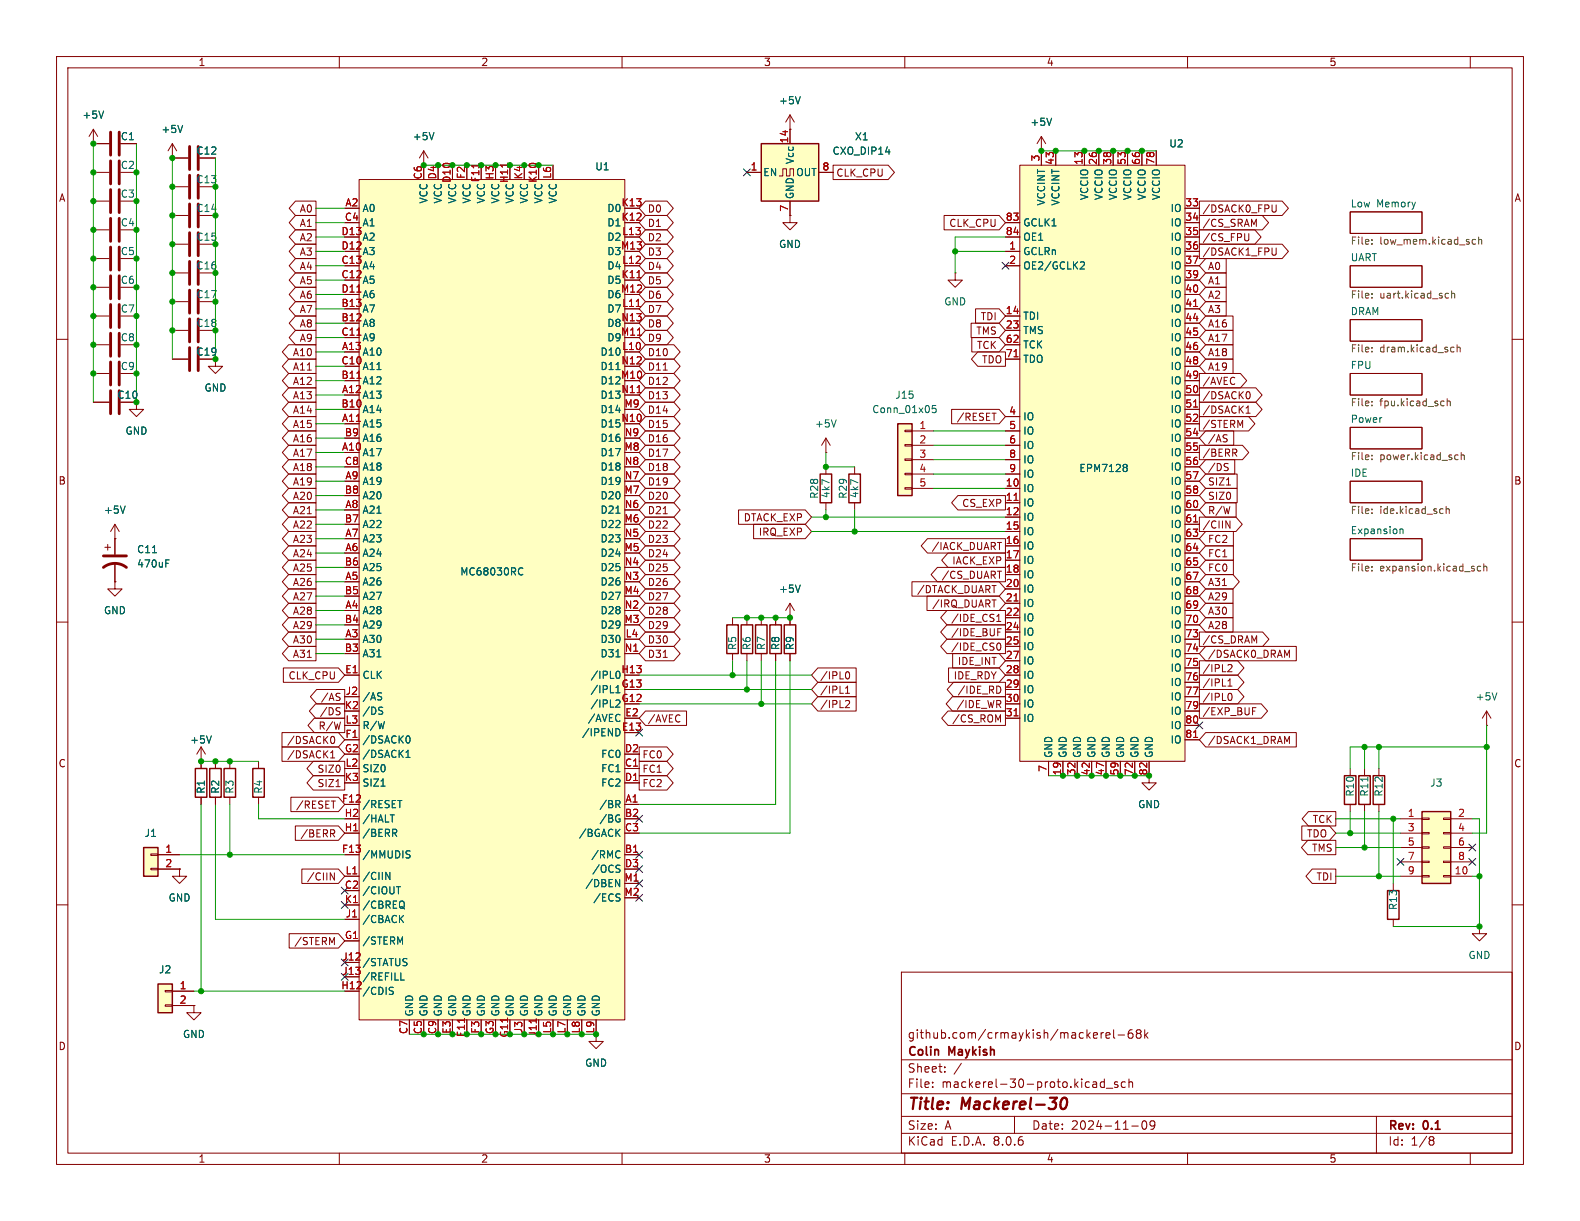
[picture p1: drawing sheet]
<svg xmlns="http://www.w3.org/2000/svg" width="279mm" height="216mm" viewBox="0 0 279 216" stroke-linecap="round" stroke-linejoin="round" font-family="sans-serif">
<defs><g id="words">
<g font-size="2.8" fill="#840000">
<text x="160.4" y="196.8">Title:</text>
<text x="170.1" y="196.8">Mackerel-30</text>
</g>
<g font-size="2.1" fill="#840000">
<text x="160.4" y="183.9">github.com/crmaykish/mackerel-68k</text>
<text x="160.4" y="189.9">Sheet:</text>
<text x="160.4" y="187.1">Colin</text>
<text x="167.9" y="187.1">Maykish</text>
<text x="160.4" y="192.6">File:</text>
<text x="166.5" y="192.6">mackerel-30-proto.kicad_sch</text>
<text x="160.4" y="202.8">KiCad</text>
<text x="160.4" y="200">Size:</text>
<text x="167.1" y="200">A</text>
<text x="168.1" y="202.8">E.D.A.</text>
<text x="175.7" y="202.8">8.0.6</text>
<text x="182.4" y="200">Date:</text>
<text x="189.4" y="200">2024-11-09</text>
<text x="245.4" y="200.2">Rev:</text>
<text x="245.4" y="202.8">Id:</text>
<text x="249.5" y="202.8">1/8</text>
<text x="251.8" y="200.2">0.1</text>
</g>
<g font-size="1.8" fill="#840000">
<text x="35" y="11.9">1</text>
<text x="85" y="11.9">2</text>
<text x="135" y="11.9">3</text>
<text x="185" y="11.9">4</text>
<text x="235" y="11.9">5</text>
<text x="34.6" y="27.5">C12</text>
<text x="10.3" y="35.9">A</text>
<text x="74.7" y="31.8" transform="rotate(-90 74.7 31.8)">C6</text>
<text x="147.8" y="31.4">CLK_CPU</text>
<text x="267.7" y="35.9">A</text>
<text x="52.9" y="40.3">A1</text>
<text x="52.9" y="37.8">A0</text>
<text x="114.5" y="37.8">D0</text>
<text x="114.5" y="40.3">D1</text>
<text x="167.8" y="40.3">CLK_CPU</text>
<text x="212.6" y="40.3">/CS_SRAM</text>
<text x="212.6" y="37.8">/DSACK0_FPU</text>
<text x="52.9" y="47.9">A4</text>
<text x="52.9" y="45.4">A3</text>
<text x="52.9" y="42.9">A2</text>
<text x="114.5" y="42.9">D2</text>
<text x="114.5" y="45.4">D3</text>
<text x="114.5" y="47.9">D4</text>
<text x="212.6" y="45.4">/DSACK1_FPU</text>
<text x="212.6" y="42.9">/CS_FPU</text>
<text x="213.5" y="47.9">A0</text>
<text x="52.9" y="50.5">A5</text>
<text x="52.9" y="53">A6</text>
<text x="114.5" y="53">D6</text>
<text x="114.5" y="50.5">D5</text>
<text x="213.5" y="50.5">A1</text>
<text x="213.5" y="53">A2</text>
<text x="52.9" y="55.6">A7</text>
<text x="52.9" y="58.1">A8</text>
<text x="114.5" y="55.6">D7</text>
<text x="114.5" y="58.1">D8</text>
<text x="172.5" y="59.4">TMS</text>
<text x="173.3" y="56.8">TDI</text>
<text x="213.5" y="55.6">A3</text>
<text x="213.5" y="58.1">A16</text>
<text x="34.6" y="63.1">C19</text>
<text x="51.7" y="65.7">A11</text>
<text x="51.7" y="63.2">A10</text>
<text x="52.9" y="60.6">A9</text>
<text x="114.5" y="63.2">D10</text>
<text x="114.5" y="65.7">D11</text>
<text x="114.5" y="60.6">D9</text>
<text x="172.7" y="61.9">TCK</text>
<text x="173.6" y="64.5">TDO</text>
<text x="213.5" y="63.2">A18</text>
<text x="213.5" y="65.7">A19</text>
<text x="213.5" y="60.6">A17</text>
<text x="20.7" y="70.7">C10</text>
<text x="51.7" y="70.8">A13</text>
<text x="51.7" y="68.3">A12</text>
<text x="114.5" y="70.8">D13</text>
<text x="114.5" y="68.3">D12</text>
<text x="212.6" y="70.8">/DSACK0</text>
<text x="212.6" y="68.3">/AVEC</text>
<text x="51.7" y="75.9">A15</text>
<text x="51.7" y="73.3">A14</text>
<text x="114.5" y="73.3">D14</text>
<text x="114.5" y="75.9">D15</text>
<text x="169.1" y="74.6">/RESET</text>
<text x="212.6" y="73.3">/DSACK1</text>
<text x="212.6" y="75.9">/STERM</text>
<text x="51.7" y="83.5">A18</text>
<text x="51.7" y="78.4">A16</text>
<text x="51.7" y="81">A17</text>
<text x="114.5" y="81">D17</text>
<text x="114.5" y="78.4">D16</text>
<text x="114.5" y="83.5">D18</text>
<text x="212.6" y="81">/BERR</text>
<text x="213.5" y="78.4">/AS</text>
<text x="213.5" y="83.5">/DS</text>
<text x="10.3" y="85.9">B</text>
<text x="51.7" y="88.6">A20</text>
<text x="51.7" y="86">A19</text>
<text x="114.5" y="88.6">D20</text>
<text x="114.5" y="86">D19</text>
<text x="170" y="89.9">CS_EXP</text>
<text x="213.5" y="88.6">SIZ0</text>
<text x="213.5" y="86">SIZ1</text>
<text x="267.7" y="85.9">B</text>
<text x="51.7" y="93.7">A22</text>
<text x="51.7" y="91.1">A21</text>
<text x="114.5" y="91.1">D21</text>
<text x="114.5" y="93.7">D22</text>
<text x="131.4" y="92.4">DTACK_EXP</text>
<text x="134.1" y="94.9">IRQ_EXP</text>
<text x="212.6" y="93.7">/CIIN</text>
<text x="213.5" y="91.1">R/W</text>
<text x="51.7" y="101.3">A25</text>
<text x="51.7" y="98.7">A24</text>
<text x="51.7" y="96.2">A23</text>
<text x="114.5" y="98.7">D24</text>
<text x="114.5" y="96.2">D23</text>
<text x="114.5" y="101.3">D25</text>
<text x="164.7" y="97.5">/IACK_DUART</text>
<text x="168.3" y="100">IACK_EXP</text>
<text x="213.5" y="101.3">FC0</text>
<text x="213.5" y="98.7">FC1</text>
<text x="213.5" y="96.2">FC2</text>
<text x="51.7" y="106.4">A27</text>
<text x="51.7" y="103.8">A26</text>
<text x="114.5" y="103.8">D26</text>
<text x="114.5" y="106.4">D27</text>
<text x="162.1" y="105.1">/DTACK_DUART</text>
<text x="164.7" y="107.6">/IRQ_DUART</text>
<text x="166.4" y="102.6">/CS_DUART</text>
<text x="213.5" y="106.4">A29</text>
<text x="213.5" y="103.8">A31</text>
<text x="51.7" y="111.4">A29</text>
<text x="51.7" y="108.9">A28</text>
<text x="51.7" y="114">A30</text>
<text x="114.5" y="114">D30</text>
<text x="114.5" y="111.4">D29</text>
<text x="114.5" y="108.9">D28</text>
<text x="168.1" y="112.7">/IDE_BUF</text>
<text x="168.1" y="110.2">/IDE_CS1</text>
<text x="212.6" y="114">/CS_DRAM</text>
<text x="213.5" y="108.9">A30</text>
<text x="213.5" y="111.4">A28</text>
<text x="51.7" y="116.5">A31</text>
<text x="114.5" y="116.5">D31</text>
<text x="168.1" y="115.3">/IDE_CS0</text>
<text x="169.3" y="117.8">IDE_INT</text>
<text x="212.6" y="119.1">/IPL2</text>
<text x="213.5" y="116.5">/DSACK0_DRAM</text>
<text x="50.9" y="120.3">CLK_CPU</text>
<text x="56.7" y="124.1">/AS</text>
<text x="144.9" y="120.3">/IPL0</text>
<text x="144.9" y="122.9">/IPL1</text>
<text x="144.9" y="125.4">/IPL2</text>
<text x="168.5" y="120.3">IDE_RDY</text>
<text x="169.1" y="125.4">/IDE_WR</text>
<text x="169.3" y="122.9">/IDE_RD</text>
<text x="212.6" y="124.1">/IPL0</text>
<text x="212.6" y="121.6">/IPL1</text>
<text x="50.7" y="131.8">/DSACK0</text>
<text x="56.2" y="129.2">R/W</text>
<text x="56.5" y="126.7">/DS</text>
<text x="114.5" y="128">/AVEC</text>
<text x="168.3" y="128">/CS_ROM</text>
<text x="212.6" y="126.7">/EXP_BUF</text>
<text x="213.5" y="131.8">/DSACK1_DRAM</text>
<text x="10.3" y="135.9">C</text>
<text x="50.7" y="134.3">/DSACK1</text>
<text x="56" y="136.8">SIZ0</text>
<text x="113.5" y="136.8">FC1</text>
<text x="113.5" y="134.3">FC0</text>
<text x="202.9" y="137.2" transform="rotate(-90 202.9 137.2)">82</text>
<text x="267.7" y="135.9">C</text>
<text x="52.3" y="143.2">/RESET</text>
<text x="56" y="139.4">SIZ1</text>
<text x="113.5" y="139.4">FC2</text>
<text x="53" y="148.3">/BERR</text>
<text x="231" y="148.3">TDO</text>
<text x="232" y="145.7">TCK</text>
<text x="54.2" y="155.9">/CIIN</text>
<text x="231.9" y="150.8">TMS</text>
<text x="232.7" y="155.9">TDI</text>
<text x="52" y="167.3">/STERM</text>
<text x="10.3" y="185.9">D</text>
<text x="267.7" y="185.9">D</text>
<text x="35" y="205.8">1</text>
<text x="85" y="205.8">2</text>
<text x="135" y="205.8">3</text>
<text x="185" y="205.8">4</text>
<text x="235" y="205.8">5</text>
</g>
<g font-size="1.8" fill="#006464">
<text x="14.5" y="21.2">+5V</text>
<text x="28.4" y="23.7">+5V</text>
<text x="137.7" y="18.6">+5V</text>
<text x="182.1" y="22.5">+5V</text>
<text x="21.3" y="25">C1</text>
<text x="72.9" y="25">+5V</text>
<text x="140.6" y="29.1" transform="rotate(-90 140.6 29.1)">Vcc</text>
<text x="147.1" y="27.6">CXO_DIP14</text>
<text x="151.1" y="25">X1</text>
<text x="206.7" y="26.3">U2</text>
<text x="21.3" y="30.1">C2</text>
<text x="21.3" y="35.2">C3</text>
<text x="34.6" y="32.6">C13</text>
<text x="79.8" y="32.4" transform="rotate(-90 79.8 32.4)">D10</text>
<text x="84.8" y="32.3" transform="rotate(-90 84.8 32.3)">F11</text>
<text x="89.9" y="32.5" transform="rotate(-90 89.9 32.5)">H11</text>
<text x="95" y="32.4" transform="rotate(-90 95 32.4)">K10</text>
<text x="105.2" y="30.3">U1</text>
<text x="134.9" y="31.3">EN</text>
<text x="140.6" y="35.3" transform="rotate(-90 140.6 35.3)">GND</text>
<text x="140.7" y="31.3">OUT</text>
<text x="192.6" y="35.5" transform="rotate(-90 192.6 35.5)">VCCIO</text>
<text x="195.2" y="35.5" transform="rotate(-90 195.2 35.5)">VCCIO</text>
<text x="197.7" y="35.5" transform="rotate(-90 197.7 35.5)">VCCIO</text>
<text x="200.3" y="35.5" transform="rotate(-90 200.3 35.5)">VCCIO</text>
<text x="202.8" y="35.5" transform="rotate(-90 202.8 35.5)">VCCIO</text>
<text x="205.3" y="35.5" transform="rotate(-90 205.3 35.5)">VCCIO</text>
<text x="21.3" y="40.2">C4</text>
<text x="34.6" y="37.7">C14</text>
<text x="64" y="37.7">A0</text>
<text x="75.8" y="36.1" transform="rotate(-90 75.8 36.1)">VCC</text>
<text x="78.3" y="36.1" transform="rotate(-90 78.3 36.1)">VCC</text>
<text x="80.9" y="36.1" transform="rotate(-90 80.9 36.1)">VCC</text>
<text x="83.4" y="36.1" transform="rotate(-90 83.4 36.1)">VCC</text>
<text x="86" y="36.1" transform="rotate(-90 86 36.1)">VCC</text>
<text x="88.5" y="36.1" transform="rotate(-90 88.5 36.1)">VCC</text>
<text x="91" y="36.1" transform="rotate(-90 91 36.1)">VCC</text>
<text x="93.6" y="36.1" transform="rotate(-90 93.6 36.1)">VCC</text>
<text x="96.1" y="36.1" transform="rotate(-90 96.1 36.1)">VCC</text>
<text x="98.7" y="36.1" transform="rotate(-90 98.7 36.1)">VCC</text>
<text x="107.3" y="40.2">D1</text>
<text x="107.3" y="37.7">D0</text>
<text x="180.8" y="40.2">GCLK1</text>
<text x="185" y="36.5" transform="rotate(-90 185 36.5)">VCCINT</text>
<text x="187.6" y="36.5" transform="rotate(-90 187.6 36.5)">VCCINT</text>
<text x="206.9" y="37.7">IO</text>
<text x="206.9" y="40.2">IO</text>
<text x="238.8" y="36.8">Low</text>
<text x="243.4" y="36.8">Memory</text>
<text x="21.3" y="45.3">C5</text>
<text x="34.6" y="42.8">C15</text>
<text x="34.6" y="47.9">C16</text>
<text x="64" y="45.3">A3</text>
<text x="107.3" y="47.9">D4</text>
<text x="107.3" y="42.8">D2</text>
<text x="107.3" y="45.3">D3</text>
<text x="137.7" y="44">GND</text>
<text x="180.8" y="45.3">GCLRn</text>
<text x="180.8" y="47.9">OE2/GCLK2</text>
<text x="180.8" y="42.8">OE1</text>
<text x="206.9" y="42.8">IO</text>
<text x="206.9" y="45.3">IO</text>
<text x="206.9" y="47.9">IO</text>
<text x="238.8" y="46.3">UART</text>
<text x="21.3" y="50.4">C6</text>
<text x="34.6" y="52.9">C17</text>
<text x="64" y="50.4">A5</text>
<text x="64" y="52.9">A6</text>
<text x="107.3" y="50.4">D5</text>
<text x="107.3" y="52.9">D6</text>
<text x="206.9" y="50.4">IO</text>
<text x="206.9" y="52.9">IO</text>
<text x="21.3" y="55.5">C7</text>
<text x="34.6" y="58">C18</text>
<text x="64" y="58">A8</text>
<text x="107.3" y="55.5">D7</text>
<text x="107.3" y="58">D8</text>
<text x="166.9" y="54.2">GND</text>
<text x="180.8" y="56.7">TDI</text>
<text x="180.8" y="59.3">TMS</text>
<text x="206.9" y="55.5">IO</text>
<text x="206.9" y="58">IO</text>
<text x="238.8" y="55.8">DRAM</text>
<text x="21.3" y="65.6">C9</text>
<text x="21.3" y="60.6">C8</text>
<text x="64" y="60.6">A9</text>
<text x="106.1" y="63.1">D10</text>
<text x="106.1" y="65.6">D11</text>
<text x="107.3" y="60.6">D9</text>
<text x="180.8" y="61.8">TCK</text>
<text x="180.8" y="64.4">TDO</text>
<text x="206.9" y="60.6">IO</text>
<text x="206.9" y="63.1">IO</text>
<text x="206.9" y="65.6">IO</text>
<text x="238.8" y="65.3">FPU</text>
<text x="36.1" y="69.4">GND</text>
<text x="64" y="70.7">A13</text>
<text x="64" y="68.2">A12</text>
<text x="106.1" y="68.2">D12</text>
<text x="106.1" y="70.7">D13</text>
<text x="158.2" y="70.7">J15</text>
<text x="206.9" y="68.2">IO</text>
<text x="206.9" y="70.7">IO</text>
<text x="22.1" y="77.1">GND</text>
<text x="64" y="75.8">A15</text>
<text x="64" y="73.3">A14</text>
<text x="106.1" y="73.3">D14</text>
<text x="106.1" y="75.8">D15</text>
<text x="144" y="75.8">+5V</text>
<text x="154.1" y="73.3">Conn_01x05</text>
<text x="180.8" y="74.5">IO</text>
<text x="180.8" y="77.1">IO</text>
<text x="206.9" y="73.3">IO</text>
<text x="206.9" y="75.8">IO</text>
<text x="238.8" y="74.9">Power</text>
<text x="64" y="78.3">A16</text>
<text x="64" y="83.4">A18</text>
<text x="106.1" y="80.9">D17</text>
<text x="106.1" y="83.4">D18</text>
<text x="106.1" y="78.3">D16</text>
<text x="180.8" y="79.6">IO</text>
<text x="180.8" y="82.1">IO</text>
<text x="190.8" y="83.7">EPM7128</text>
<text x="206.9" y="78.3">IO</text>
<text x="206.9" y="80.9">IO</text>
<text x="206.9" y="83.4">IO</text>
<text x="64" y="86">A19</text>
<text x="64" y="88.5">A20</text>
<text x="106.1" y="88.5">D20</text>
<text x="106.1" y="86">D19</text>
<text x="144.9" y="88.3" transform="rotate(-90 144.9 88.3)">R28</text>
<text x="146.9" y="88.2" transform="rotate(-90 146.9 88.2)">4k7</text>
<text x="150" y="88.3" transform="rotate(-90 150 88.3)">R29</text>
<text x="152" y="88.2" transform="rotate(-90 152 88.2)">4k7</text>
<text x="180.8" y="87.2">IO</text>
<text x="180.8" y="89.8">IO</text>
<text x="180.8" y="84.7">IO</text>
<text x="206.9" y="86">IO</text>
<text x="206.9" y="88.5">IO</text>
<text x="238.8" y="84.4">IDE</text>
<text x="18.3" y="91">+5V</text>
<text x="64" y="91">A21</text>
<text x="64" y="93.6">A22</text>
<text x="106.1" y="93.6">D22</text>
<text x="106.1" y="91">D21</text>
<text x="180.8" y="92.3">IO</text>
<text x="180.8" y="94.8">IO</text>
<text x="206.9" y="91">IO</text>
<text x="206.9" y="93.6">IO</text>
<text x="238.8" y="94.5">Expansion</text>
<text x="24.1" y="100.6">470uF</text>
<text x="24.1" y="98">C11</text>
<text x="64" y="98.7">A24</text>
<text x="64" y="96.1">A23</text>
<text x="64" y="101.2">A25</text>
<text x="81.3" y="102">MC68030RC</text>
<text x="106.1" y="98.7">D24</text>
<text x="106.1" y="101.2">D25</text>
<text x="106.1" y="96.1">D23</text>
<text x="180.8" y="97.4">IO</text>
<text x="180.8" y="99.9">IO</text>
<text x="206.9" y="96.1">IO</text>
<text x="206.9" y="98.7">IO</text>
<text x="206.9" y="101.2">IO</text>
<text x="64" y="103.7">A26</text>
<text x="64" y="106.3">A27</text>
<text x="106.1" y="106.3">D27</text>
<text x="106.1" y="103.7">D26</text>
<text x="137.7" y="105">+5V</text>
<text x="180.8" y="102.5">IO</text>
<text x="180.8" y="105">IO</text>
<text x="180.8" y="107.5">IO</text>
<text x="206.9" y="103.7">IO</text>
<text x="206.9" y="106.3">IO</text>
<text x="18.3" y="108.8">GND</text>
<text x="64" y="113.9">A30</text>
<text x="64" y="108.8">A28</text>
<text x="64" y="111.4">A29</text>
<text x="106.1" y="113.9">D30</text>
<text x="106.1" y="111.4">D29</text>
<text x="106.1" y="108.8">D28</text>
<text x="180.8" y="110.1">IO</text>
<text x="180.8" y="112.6">IO</text>
<text x="206.9" y="108.8">IO</text>
<text x="206.9" y="111.4">IO</text>
<text x="206.9" y="113.9">IO</text>
<text x="64" y="116.4">A31</text>
<text x="106.1" y="116.4">D31</text>
<text x="130.4" y="115.1" transform="rotate(-90 130.4 115.1)">R5</text>
<text x="132.9" y="115.1" transform="rotate(-90 132.9 115.1)">R6</text>
<text x="135.5" y="115.1" transform="rotate(-90 135.5 115.1)">R7</text>
<text x="138" y="115.1" transform="rotate(-90 138 115.1)">R8</text>
<text x="140.6" y="115.1" transform="rotate(-90 140.6 115.1)">R9</text>
<text x="180.8" y="115.2">IO</text>
<text x="180.8" y="117.7">IO</text>
<text x="206.9" y="116.4">IO</text>
<text x="206.9" y="119">IO</text>
<text x="64" y="120.2">CLK</text>
<text x="64" y="124.1">/AS</text>
<text x="104.3" y="125.3">/IPL2</text>
<text x="104.3" y="122.8">/IPL1</text>
<text x="104.3" y="120.2">/IPL0</text>
<text x="109.8" y="121.7">G13</text>
<text x="180.8" y="120.2">IO</text>
<text x="180.8" y="122.8">IO</text>
<text x="180.8" y="125.3">IO</text>
<text x="206.9" y="121.5">IO</text>
<text x="206.9" y="124.1">IO</text>
<text x="260.9" y="124.1">+5V</text>
<text x="33.5" y="131.7">+5V</text>
<text x="64" y="131.7">/DSACK0</text>
<text x="64" y="126.6">/DS</text>
<text x="64" y="129.1">R/W</text>
<text x="102.8" y="130.4">/IPEND</text>
<text x="103.9" y="127.9">/AVEC</text>
<text x="109.9" y="129.3">E13</text>
<text x="180.8" y="127.9">IO</text>
<text x="206.9" y="126.6">IO</text>
<text x="206.9" y="129.1">IO</text>
<text x="206.9" y="131.7">IO</text>
<text x="64" y="134.2">/DSACK1</text>
<text x="64" y="136.8">SIZ0</text>
<text x="106.2" y="136.8">FC1</text>
<text x="106.2" y="134.2">FC0</text>
<text x="186.3" y="134.1" transform="rotate(-90 186.3 134.1)">GND</text>
<text x="188.8" y="134.1" transform="rotate(-90 188.8 134.1)">GND</text>
<text x="191.4" y="134.1" transform="rotate(-90 191.4 134.1)">GND</text>
<text x="193.9" y="134.1" transform="rotate(-90 193.9 134.1)">GND</text>
<text x="196.4" y="134.1" transform="rotate(-90 196.4 134.1)">GND</text>
<text x="199" y="134.1" transform="rotate(-90 199 134.1)">GND</text>
<text x="201.5" y="134.1" transform="rotate(-90 201.5 134.1)">GND</text>
<text x="204.1" y="134.1" transform="rotate(-90 204.1 134.1)">GND</text>
<text x="36.4" y="140.5" transform="rotate(-90 36.4 140.5)">R1</text>
<text x="39" y="140.5" transform="rotate(-90 39 140.5)">R2</text>
<text x="41.5" y="140.5" transform="rotate(-90 41.5 140.5)">R3</text>
<text x="46.6" y="140.5" transform="rotate(-90 46.6 140.5)">R4</text>
<text x="64" y="143.1">/RESET</text>
<text x="64" y="139.3">SIZ1</text>
<text x="105.9" y="143.1">/BR</text>
<text x="106.2" y="139.3">FC2</text>
<text x="201.2" y="143.1">GND</text>
<text x="239.6" y="141" transform="rotate(-90 239.6 141)">R10</text>
<text x="242.2" y="141" transform="rotate(-90 242.2 141)">R11</text>
<text x="244.7" y="141" transform="rotate(-90 244.7 141)">R12</text>
<text x="252.8" y="139.3">J3</text>
<text x="25.5" y="148.2">J1</text>
<text x="64" y="148.2">/BERR</text>
<text x="64" y="145.6">/HALT</text>
<text x="102.3" y="148.2">/BGACK</text>
<text x="105.9" y="145.6">/BG</text>
<text x="64" y="152">/MMUDIS</text>
<text x="64" y="155.8">/CIIN</text>
<text x="104.5" y="152">/RMC</text>
<text x="104.6" y="154.5">/OCS</text>
<text x="29.7" y="159.6">GND</text>
<text x="64" y="158.3">/CIOUT</text>
<text x="64" y="160.9">/CBREQ</text>
<text x="103.4" y="157.1">/DBEN</text>
<text x="104.8" y="159.6">/ECS</text>
<text x="247.2" y="161" transform="rotate(-90 247.2 161)">R13</text>
<text x="64" y="167.2">/STERM</text>
<text x="64" y="163.4">/CBACK</text>
<text x="28" y="172.3">J2</text>
<text x="64" y="171">/STATUS</text>
<text x="64" y="173.6">/REFILL</text>
<text x="259.6" y="169.8">GND</text>
<text x="64" y="176.1">/CDIS</text>
<text x="73.3" y="179.8" transform="rotate(-90 73.3 179.8)">GND</text>
<text x="75.8" y="179.8" transform="rotate(-90 75.8 179.8)">GND</text>
<text x="78.3" y="179.8" transform="rotate(-90 78.3 179.8)">GND</text>
<text x="80.9" y="179.8" transform="rotate(-90 80.9 179.8)">GND</text>
<text x="83.4" y="179.8" transform="rotate(-90 83.4 179.8)">GND</text>
<text x="86" y="179.8" transform="rotate(-90 86 179.8)">GND</text>
<text x="88.5" y="179.8" transform="rotate(-90 88.5 179.8)">GND</text>
<text x="91" y="179.8" transform="rotate(-90 91 179.8)">GND</text>
<text x="93.6" y="179.8" transform="rotate(-90 93.6 179.8)">GND</text>
<text x="96.1" y="179.8" transform="rotate(-90 96.1 179.8)">GND</text>
<text x="98.7" y="179.8" transform="rotate(-90 98.7 179.8)">GND</text>
<text x="101.2" y="179.8" transform="rotate(-90 101.2 179.8)">GND</text>
<text x="103.7" y="179.8" transform="rotate(-90 103.7 179.8)">GND</text>
<text x="106.3" y="179.8" transform="rotate(-90 106.3 179.8)">GND</text>
<text x="32.3" y="183.7">GND</text>
<text x="103.4" y="188.8">GND</text>
</g>
<g font-size="1.8" fill="#a90000">
<text x="139.4" y="25.4" transform="rotate(-90 139.4 25.4)">14</text>
<text x="183.9" y="28.6" transform="rotate(-90 183.9 28.6)">3</text>
<text x="186.4" y="29.3" transform="rotate(-90 186.4 29.3)">43</text>
<text x="191.5" y="29.3" transform="rotate(-90 191.5 29.3)">13</text>
<text x="194.1" y="29.3" transform="rotate(-90 194.1 29.3)">26</text>
<text x="196.6" y="29.3" transform="rotate(-90 196.6 29.3)">38</text>
<text x="199.1" y="29.3" transform="rotate(-90 199.1 29.3)">53</text>
<text x="201.7" y="29.3" transform="rotate(-90 201.7 29.3)">66</text>
<text x="204.2" y="29.3" transform="rotate(-90 204.2 29.3)">78</text>
<text x="77.2" y="31.8" transform="rotate(-90 77.2 31.8)">D4</text>
<text x="82.3" y="31.7" transform="rotate(-90 82.3 31.7)">F2</text>
<text x="87.4" y="31.9" transform="rotate(-90 87.4 31.9)">H3</text>
<text x="92.5" y="31.8" transform="rotate(-90 92.5 31.8)">K4</text>
<text x="97.5" y="31.7" transform="rotate(-90 97.5 31.7)">L6</text>
<text x="132.6" y="30.2">1</text>
<text x="145.3" y="30.2">8</text>
<text x="60.3" y="41.7">D13</text>
<text x="60.9" y="39.1">C4</text>
<text x="61" y="36.6">A2</text>
<text x="64" y="40.2">A1</text>
<text x="109.8" y="39.1">K12</text>
<text x="109.8" y="36.6">K13</text>
<text x="109.9" y="41.7">L13</text>
<text x="139.4" y="37.5" transform="rotate(-90 139.4 37.5)">7</text>
<text x="177.8" y="39.1">83</text>
<text x="177.8" y="41.7">84</text>
<text x="209.5" y="36.6">33</text>
<text x="209.5" y="39.1">34</text>
<text x="209.5" y="41.7">35</text>
<text x="60.3" y="46.7">C13</text>
<text x="60.3" y="44.2">D12</text>
<text x="64" y="47.9">A4</text>
<text x="64" y="42.8">A2</text>
<text x="109.7" y="44.2">M13</text>
<text x="109.9" y="46.7">L12</text>
<text x="178.4" y="44.2">1</text>
<text x="178.4" y="46.7">2</text>
<text x="209.5" y="44.2">36</text>
<text x="209.5" y="46.7">37</text>
<text x="60.3" y="49.3">C12</text>
<text x="60.3" y="51.8">D11</text>
<text x="109.7" y="51.8">M12</text>
<text x="109.8" y="49.3">K11</text>
<text x="209.5" y="49.3">39</text>
<text x="209.5" y="51.8">40</text>
<text x="60.3" y="56.9">B12</text>
<text x="60.3" y="54.4">B13</text>
<text x="60.3" y="59.4">C11</text>
<text x="64" y="55.5">A7</text>
<text x="109.7" y="59.4">M11</text>
<text x="109.8" y="56.9">N13</text>
<text x="109.9" y="54.4">L11</text>
<text x="177.8" y="55.6">14</text>
<text x="177.8" y="58.2">23</text>
<text x="209.5" y="54.4">41</text>
<text x="209.5" y="56.9">44</text>
<text x="209.5" y="59.4">45</text>
<text x="60.3" y="64.5">C10</text>
<text x="60.4" y="62">A13</text>
<text x="64" y="63.1">A10</text>
<text x="64" y="65.6">A11</text>
<text x="109.8" y="64.5">N12</text>
<text x="109.9" y="62">L10</text>
<text x="177.8" y="60.7">62</text>
<text x="177.8" y="63.2">71</text>
<text x="209.5" y="62">46</text>
<text x="209.5" y="64.5">48</text>
<text x="60.3" y="67.1">B11</text>
<text x="60.4" y="69.6">A12</text>
<text x="109.7" y="67.1">M10</text>
<text x="109.8" y="69.6">N11</text>
<text x="209.5" y="67.1">49</text>
<text x="209.5" y="69.6">50</text>
<text x="60.3" y="72.1">B10</text>
<text x="60.4" y="74.7">A11</text>
<text x="60.9" y="77.2">B9</text>
<text x="109.8" y="74.7">N10</text>
<text x="110.3" y="72.1">M9</text>
<text x="110.4" y="77.2">N9</text>
<text x="162.5" y="75.9">1</text>
<text x="178.4" y="73.4">4</text>
<text x="178.4" y="75.9">5</text>
<text x="209.5" y="72.1">51</text>
<text x="209.5" y="74.7">52</text>
<text x="209.5" y="77.2">54</text>
<text x="60.4" y="79.8">A10</text>
<text x="60.9" y="82.3">C8</text>
<text x="64" y="80.9">A17</text>
<text x="110.3" y="79.8">M8</text>
<text x="110.4" y="82.3">N8</text>
<text x="162.5" y="78.5">2</text>
<text x="162.5" y="81">3</text>
<text x="162.5" y="83.6">4</text>
<text x="178.4" y="78.5">6</text>
<text x="178.4" y="81">8</text>
<text x="178.4" y="83.6">9</text>
<text x="209.5" y="79.8">55</text>
<text x="209.5" y="82.3">56</text>
<text x="60.9" y="87.4">B8</text>
<text x="61" y="89.9">A8</text>
<text x="61" y="84.8">A9</text>
<text x="110.3" y="87.4">M7</text>
<text x="110.4" y="89.9">N6</text>
<text x="110.4" y="84.8">N7</text>
<text x="162.5" y="86.1">5</text>
<text x="177.8" y="86.1">10</text>
<text x="177.8" y="88.6">11</text>
<text x="209.5" y="84.8">57</text>
<text x="209.5" y="87.4">58</text>
<text x="209.5" y="89.9">60</text>
<text x="60.9" y="92.5">B7</text>
<text x="61" y="95">A7</text>
<text x="110.3" y="92.5">M6</text>
<text x="110.4" y="95">N5</text>
<text x="177.8" y="91.2">12</text>
<text x="177.8" y="93.7">15</text>
<text x="209.5" y="92.5">61</text>
<text x="209.5" y="95">63</text>
<text x="60.9" y="100.1">B6</text>
<text x="61" y="97.5">A6</text>
<text x="110.3" y="97.5">M5</text>
<text x="110.4" y="100.1">N4</text>
<text x="177.8" y="96.3">16</text>
<text x="177.8" y="98.8">17</text>
<text x="177.8" y="101.3">18</text>
<text x="209.5" y="97.5">64</text>
<text x="209.5" y="100.1">65</text>
<text x="60.9" y="105.2">B5</text>
<text x="61" y="107.7">A4</text>
<text x="61" y="102.6">A5</text>
<text x="110.3" y="105.2">M4</text>
<text x="110.4" y="107.7">N2</text>
<text x="110.4" y="102.6">N3</text>
<text x="177.8" y="103.9">20</text>
<text x="177.8" y="106.4">21</text>
<text x="209.5" y="102.6">67</text>
<text x="209.5" y="105.2">68</text>
<text x="209.5" y="107.7">69</text>
<text x="60.9" y="110.2">B4</text>
<text x="61" y="112.8">A3</text>
<text x="110.3" y="110.2">M3</text>
<text x="110.5" y="112.8">L4</text>
<text x="177.8" y="109">22</text>
<text x="177.8" y="111.5">24</text>
<text x="209.5" y="110.2">70</text>
<text x="209.5" y="112.8">73</text>
<text x="60.9" y="115.3">B3</text>
<text x="60.9" y="119.1">E1</text>
<text x="109.8" y="119.1">H13</text>
<text x="110.4" y="115.3">N1</text>
<text x="177.8" y="114">25</text>
<text x="177.8" y="116.6">27</text>
<text x="177.8" y="119.1">28</text>
<text x="209.5" y="115.3">74</text>
<text x="209.5" y="117.9">75</text>
<text x="60.9" y="125.5">K2</text>
<text x="61" y="122.9">J2</text>
<text x="109.8" y="124.2">G12</text>
<text x="177.8" y="121.7">29</text>
<text x="177.8" y="124.2">30</text>
<text x="209.5" y="120.4">76</text>
<text x="209.5" y="122.9">77</text>
<text x="209.5" y="125.5">79</text>
<text x="61" y="130.6">F1</text>
<text x="61" y="128">L3</text>
<text x="110.5" y="126.7">E2</text>
<text x="177.8" y="126.7">31</text>
<text x="209.5" y="128">80</text>
<text x="209.5" y="130.6">81</text>
<text x="60.9" y="133.1">G2</text>
<text x="61" y="135.6">L2</text>
<text x="110.4" y="135.6">C1</text>
<text x="110.4" y="133.1">D2</text>
<text x="185.2" y="136.6" transform="rotate(-90 185.2 136.6)">7</text>
<text x="187.7" y="137.2" transform="rotate(-90 187.7 137.2)">19</text>
<text x="190.2" y="137.2" transform="rotate(-90 190.2 137.2)">32</text>
<text x="192.8" y="137.2" transform="rotate(-90 192.8 137.2)">42</text>
<text x="195.3" y="137.2" transform="rotate(-90 195.3 137.2)">47</text>
<text x="197.9" y="137.2" transform="rotate(-90 197.9 137.2)">59</text>
<text x="200.4" y="137.2" transform="rotate(-90 200.4 137.2)">72</text>
<text x="60.4" y="142">F12</text>
<text x="60.9" y="138.2">K3</text>
<text x="110.4" y="138.2">D1</text>
<text x="110.5" y="142">A1</text>
<text x="60.9" y="147.1">H1</text>
<text x="60.9" y="144.5">H2</text>
<text x="110.4" y="144.5">B2</text>
<text x="110.4" y="147.1">C3</text>
<text x="248.8" y="144.5">1</text>
<text x="248.8" y="147.1">3</text>
<text x="248.8" y="149.6">5</text>
<text x="257.7" y="144.5">2</text>
<text x="257.7" y="147.1">4</text>
<text x="257.7" y="149.6">6</text>
<text x="29.1" y="150.9">1</text>
<text x="29.1" y="153.4">2</text>
<text x="60.4" y="150.9">F13</text>
<text x="61" y="154.7">L1</text>
<text x="110.3" y="156">M1</text>
<text x="110.4" y="150.9">B1</text>
<text x="110.4" y="153.4">D3</text>
<text x="248.8" y="152.1">7</text>
<text x="248.8" y="154.7">9</text>
<text x="257.1" y="154.7">10</text>
<text x="257.7" y="152.1">8</text>
<text x="60.9" y="157.2">C2</text>
<text x="60.9" y="159.8">K1</text>
<text x="110.3" y="158.5">M2</text>
<text x="60.9" y="166.1">G1</text>
<text x="61" y="162.3">J1</text>
<text x="60.4" y="169.9">J12</text>
<text x="60.4" y="172.5">J13</text>
<text x="31.7" y="175">1</text>
<text x="31.7" y="177.5">2</text>
<text x="60.3" y="175">H12</text>
<text x="72.1" y="183" transform="rotate(-90 72.1 183)">C7</text>
<text x="74.7" y="183" transform="rotate(-90 74.7 183)">C5</text>
<text x="77.2" y="183" transform="rotate(-90 77.2 183)">C9</text>
<text x="79.8" y="182.9" transform="rotate(-90 79.8 182.9)">E3</text>
<text x="82.3" y="183.5" transform="rotate(-90 82.3 183.5)">E11</text>
<text x="84.8" y="182.9" transform="rotate(-90 84.8 182.9)">F3</text>
<text x="87.4" y="183" transform="rotate(-90 87.4 183)">G3</text>
<text x="89.9" y="183.6" transform="rotate(-90 89.9 183.6)">G11</text>
<text x="92.5" y="182.8" transform="rotate(-90 92.5 182.8)">J3</text>
<text x="95" y="183.4" transform="rotate(-90 95 183.4)">J11</text>
<text x="97.5" y="182.8" transform="rotate(-90 97.5 182.8)">L5</text>
<text x="100.1" y="182.8" transform="rotate(-90 100.1 182.8)">L7</text>
<text x="102.6" y="182.8" transform="rotate(-90 102.6 182.8)">L8</text>
<text x="105.2" y="182.8" transform="rotate(-90 105.2 182.8)">L9</text>
</g>
<g font-size="1.8" fill="#725600">
<text x="238.8" y="43.6">File:</text>
<text x="244" y="43.6">low_mem.kicad_sch</text>
<text x="238.8" y="53.1">File:</text>
<text x="244" y="53.1">uart.kicad_sch</text>
<text x="238.8" y="62.6">File:</text>
<text x="244" y="62.6">dram.kicad_sch</text>
<text x="238.8" y="72.2">File:</text>
<text x="244" y="72.2">fpu.kicad_sch</text>
<text x="238.8" y="81.7">File:</text>
<text x="244" y="81.7">power.kicad_sch</text>
<text x="238.8" y="91.2">File:</text>
<text x="244" y="91.2">ide.kicad_sch</text>
<text x="238.8" y="101.4">File:</text>
<text x="244" y="101.4">expansion.kicad_sch</text>
</g>
</g></defs>
<g fill="none" stroke="#840000" stroke-width=".18">
<path d="M10 10h259.4v195.9h-259.4zM12 12h255.4v191.9h-255.4zM60 10v2M110 10v2M160 10v2M210 10v2M260 10v2M16.5 30.5h2.8M16.5 25.4h2.8M16.5 35.6h2.8M21.3 30.5h2.8M21.3 25.4h2.8"/>
<path d="M21.3 35.6h2.8M30.5 27.9h.1M30.5 27.9h2.8M30.5 25.4l-.8 1.3M30.5 25.4v2.5M30.5 25.4l.7 1.3M30.5 38.1h2.8M30.5 33h2.8M238.8 37.5h12.7v3.8h-12.7zM10 60h2M16.5 50.8h2.8M16.5 45.7h2.8"/>
<path d="M16.5 40.6h2.8M16.5 55.9h2.8M21.3 50.8h2.8M21.3 45.7h2.8M21.3 40.6h2.8M21.3 55.9h2.8M30.5 43.2h2.8M238.8 47h12.7v3.8h-12.7zM238.8 56.5h12.7v3.8h-12.7zM267.4 60h2M16.5 66h2.8M16.5 71.1h2.8"/>
<path d="M21.3 66h2.8M238.8 66h12.7v3.9h-12.7zM238.8 75.6h12.7v3.8h-12.7zM238.8 85.1h12.7v3.8h-12.7zM238.8 95.3h12.7v3.8h-12.7zM10 110h2M267.4 110h2M35.6 134.6h.1M35.6 132.1l-.8 1.3M35.6 132.1v3.8M35.6 132.1l.7 1.3M38.1 134.6v1.3"/>
<path d="M40.6 134.6v1.3M45.7 134.6v1.3M10 160h2M31.7 153.7v1.2h1.3l-1.3 1.3-1.2-1.3h1.2M31.7 153.7h.1M35.6 141v1.2M38.1 141v1.2M40.6 141v1.2M45.7 141v1.2M267.4 160h2M159.4 171.9h108v32h-108zM159.4 197.4h108"/>
<path d="M159.4 193.4h108M159.4 187.4h108M164.9 192.1v.2M164.9 191.4v.1M167.1 189.4v.2M167.1 188.7v.1M170 188l-1.3 1.9M179.4 197.4v3M193.9 191.4v.9M193.9 192.2l-.1 .1M193.9 191.6l-.1 .1M194.7 182.6v1"/>
<path d="M195.1 182.6l-.2 .1-.2 .2M195.3 190.8v1.5M195.3 191.4l-.4-.1-.3 .3v.4l.1 .2h.6M195.6 183.1l.7-.2-.1-.2-.4-.1-.2 .2v.7h.6M195.6 192.4h1.2M196.9 182.1v1.3l.2 .2M197.6 191.4l-.3-.1-.2 .2v.2l.5 .2v.3h-.5M197.7 183h1.2M199 191.4l-.4-.1-.3 .3v.4l.1 .2h.6M199.6 191.4l.3-.1 .3 .1 .1 .9M199.6 190.8v1.5M200.1 199.1h1.2"/>
<path d="M200.2 182.1a.59 .59 0 0 0-.7 .6v.6l.1 .2 .5 .1 .2-.2 .1-.5-.2-.2h-.4l-.3 .2M201.2 182.7l-.3 .3 .1 .4 .2 .2 .4-.1 .2-.2-.1-.4-.2-.2M201.2 182.7l-.3-.3 .3-.3 .4 .1 .2 .2-.3 .3M201.2 182.7h.3M202.1 198.3l.2-.1a.81 .81 0 0 1 .6 .6 .81 .81 0 0 1-.3 .8l-.2 .1a.81 .81 0 0 1-.3-1.4zM202.4 182.1v1.5M202.6 183l.4 .6M203 182.6l-.6 .6M204.2 198.8l-.3 .3h-.3l-.2-.3 .1-.5 .4-.1 .2 .1a.99 .99 0 0 1-.3 1.4h-.3M243.4 197.4v6.5M60 203.9v2M110 203.9v2"/>
<path d="M159.4 200.4h108M160 203.9v2M210 203.9v2M253 201h.3l.3 .3-.3 .3M253 201.6h.3M253.3 201.6l.2 .2 .1 .4-.3 .3h-.3M260 203.9v2"/>
</g>
<path d="M187.8 194.3a.46 .46 0 0 1 .5-.2 .46 .46 0 0 1 .4 .4 1.15 1.15 0 0 1-.8 1.6l-.2-.1a1.54 1.54 0 0 1 .1-1.7z" fill="none" stroke="#840000" stroke-width=".4"/>
<g fill="none" stroke="#725600" stroke-width=".18">
<path d="M242.6 42.4v.1M242.6 43.1v.1M242.6 51.9v.1M242.6 52.6v.1M255.8 51.9h.4M256.2 52.6l-.4 .1M256.7 52l.2-.1h.3v.8M256.7 51.4v1.3M260.4 43.1l.2 .1 .3-.1M260.9 42.4l-.3-.1-.2 .2M261.5 42.5l.2-.2 .3 .1v.8M261.5 41.9v1.3"/>
<path d="M242.6 61.4v.2M242.6 62.1v.1M242.6 71v.1M242.6 71.6v.2M255.2 70.9l.2 .1M255.4 71.7l-.2 .1M255.9 70.5v1.3M255.9 71l.2-.1 .3 .1 .1 .8M256.8 61.4h.3M257.1 62.2h-.3M257.7 61.5l.2-.1h.3v.8M257.7 61v1.2"/>
<path d="M242.6 90.7v.1M242.6 80.5v.1M242.6 81.2v.1M242.6 90v.1M255.7 89.5v1.3M255.7 90.1l.2-.1h.3l.1 .8M257.5 80.4l.4 .1M257.9 81.2l-.4 .1M258.4 80.6l.2-.2 .3 .1v.8M258.4 80v1.3M262.4 99.7v1.3M242.6 100.2v.1"/>
<path d="M242.6 100.8v.2M261.8 100.2l-.3-.1-.3 .3 .2 .5h.4M262.4 100.2l.2-.1 .3 .1v.8"/>
</g>
<path d="M32.3 22.2l-.4 1.2M247.6 93.5v.9M247.6 93.6l.2-.1 .3 .1v.8M37.4 130.1l-.4 1.3" fill="none" stroke="#006464" stroke-width=".18"/>
<g fill="none" stroke="#840000" stroke-width=".51">
<path d="M19.6 23.4v4M19.6 28.4v4.1M19.6 33.5v4.1M19.6 38.6v4.1M21.1 23.4v4M21.1 28.4v4.1M21.1 33.5v4.1M21.1 38.6v4.1M33.5 25.9v4.1M33.5 31v4.1M33.5 36.1v4M35.1 25.9v4.1"/>
<path d="M35.1 31v4.1M35.1 36.1v4M19.6 43.7v4.1M19.6 48.8v4M19.6 53.8v4.1M21.1 43.7v4.1M21.1 48.8v4M21.1 53.8v4.1M33.5 41.1v4.1M35.1 41.1v4.1M19.6 64v4.1M19.6 69.1v4.1"/>
<path d="M21.1 64v4.1M21.1 69.1v4.1"/>
</g>
<path d="M34.5 135.9h2.1v5.1h-2.1zM37.1 135.9h2v5.1h-2zM39.6 135.9h2.1v5.1h-2.1zM44.7 135.9h2v5.1h-2z" fill="none" stroke="#840000" stroke-width=".25"/>
<path d="M25.4 149.9h2.5v5h-2.5z" fill="#ffffc2"/>
<g fill="none" stroke="#840000" stroke-width=".18">
<path d="M139.7 38.1v1.3h1.3l-1.3 1.2-1.3-1.2h1.3M139.7 38.1h.1M24.1 71.1v1.3h1.3l-1.3 1.3-1.2-1.3h1.2M18.5 96.8h1.1M19 96.3v1M20.3 95.3h.1M20.3 92.7v5.3M20.3 99.6v3.3M20.3 92.7l-.7 1.3M20.3 92.7l.8 1.3M20.3 102.9v1.2h1.3l-1.3 1.3-1.3-1.3h1.3M20.3 102.9h.1"/>
<path d="M139.7 109.2h.1M139.7 106.7v3.8M139.7 115.6v1.2M139.7 106.7l-.8 1.3M139.7 106.7l.8 1.3M203.2 137.2v1.2h1.3l-1.3 1.3-1.3-1.3h1.3M238.8 135.9v1.3M241.3 135.9v1.3M243.8 135.9v1.3M26.7 153.5h1.2v.3h-1.2zM26.7 151h1.2v.3h-1.2zM27.9 151.1h3.8"/>
<path d="M27.9 153.7h3.8M238.8 142.2v1.3M241.3 142.2v1.3M243.8 142.2v1.3"/>
</g>
<path d="M138.7 110.5h2v5.1h-2zM237.7 137.2h2.1v5h-2.1zM240.3 137.2h2v5h-2zM242.8 137.2h2.1v5h-2.1zM25.4 149.9h2.5v5h-2.5z" fill="none" stroke="#840000" stroke-width=".25"/>
<path d="M18.3 98.3h4.1M18.3 100.3a3.3 3.3 0 0 1 4.1 0" fill="none" stroke="#840000" stroke-width=".51"/>
<path d="M22.1 89.5l-.4 1.2M27 97.7h.7M29.3 99.6h.4M29.3 99h.6M141.5 103.4l-.4 1.3M241.9 137.4v.7" fill="none" stroke="#006464" stroke-width=".18"/>
<path d="M251.5 143.5h5v12.7h-5z" fill="#ffffc2"/>
<g fill="none" stroke="#840000" stroke-width=".18">
<path d="M139.7 22.9h.1M139.7 20.3l-.8 1.3M139.7 20.3v2.6M139.7 20.3l.8 1.3M184.1 26.7h.1M184.1 24.1l-.7 1.3M184.1 24.1v2.6M184.1 24.1l.8 1.3M30.5 58.4h2.8M168.9 48.3v1.2h1.3l-1.3 1.3-1.3-1.3h1.3M168.9 48.3h.1M262.9 128.3h.1"/>
<path d="M262.9 125.7l-.8 1.3M262.9 125.7v2.6M262.9 125.7l.8 1.3M246.4 156.2v1.3M247.6 144.8h3.9M247.6 154.9h3.9M247.6 147.3h3.9M247.6 149.9h3.9M247.6 152.4h3.9M251.5 154.8h1.2v.3h-1.2zM251.5 152.3h1.2v.2h-1.2zM251.5 149.7h1.2v.3h-1.2z"/>
<path d="M251.5 147.2h1.2v.2h-1.2zM251.5 144.7h1.2v.2h-1.2zM255.3 154.8h1.2v.3h-1.2zM255.3 152.3h1.2v.2h-1.2zM255.3 149.7h1.2v.3h-1.2zM255.3 147.2h1.2v.2h-1.2zM255.3 144.7h1.2v.2h-1.2zM256.5 144.8h3.8M256.5 154.9h3.8M256.5 147.3h3.8M256.5 149.9h3.8M256.5 152.4h3.8"/>
<path d="M246.4 162.6v1.2M261.6 163.8v1.3h1.3l-1.3 1.3-1.3-1.3h1.3M261.6 163.8h.1"/>
</g>
<path d="M245.4 157.5h2v5.1h-2zM251.5 143.5h5v12.7h-5z" fill="none" stroke="#840000" stroke-width=".25"/>
<path d="M141.5 17.1l-.4 1.3M186 20.9l-.5 1.3M264.7 122.5l-.4 1.3" fill="none" stroke="#006464" stroke-width=".18"/>
<path d="M33.5 56.4v4.1M35.1 56.4v4.1" fill="none" stroke="#840000" stroke-width=".51"/>
<path d="M134.6 25.4h10.2v10.2h-10.2z" fill="#ffffc2"/>
<path d="M134.6 25.4h10.2v10.2h-10.2zM145 83.8h2.1v5.1h-2.1zM150.1 83.8h2v5.1h-2z" fill="none" stroke="#840000" stroke-width=".25"/>
<g fill="none" stroke="#840000" stroke-width=".18">
<path d="M132.1 30.5h2.5M137.8 31.1h.6v-1.3h.7v1.3h.6v-1.3h.6v1.3M139.7 22.9v2.5M139.7 35.6v2.5M144.8 30.5h2.5M146 77.5v2.5M146 77.5l-.7 1.2M146 77.5l.8 1.2M146 80h.1M146 82.6v1.2M146 88.9v1.3M151.1 82.6v1.2"/>
<path d="M151.1 88.9v1.3"/>
</g>
<path d="M147.9 74.2l-.5 1.3" fill="none" stroke="#006464" stroke-width=".18"/>
<path d="M180.3 29.2h29.2v105.4h-29.2z" fill="#ffffc2"/>
<g fill="none" stroke="#840000" stroke-width=".18">
<path d="M177.8 39.4h2.5M180.3 29.2h29.2v105.4h-29.2zM184.1 26.7v2.5M186.7 26.7v2.5M191.8 26.7v2.5M194.3 26.7v2.5M196.8 26.7v2.5M199.4 26.7v2.5M201.9 26.7v2.5M204.5 26.7v2.5M209.5 36.8h2.6M209.5 39.4h2.6"/>
<path d="M177.8 44.5h2.5M177.8 55.9h2.5M177.8 47h2.5M177.8 58.4h2.5M177.8 41.9h2.5M209.5 44.5h2.6M209.5 47h2.6M209.5 41.9h2.6M209.5 49.5h2.6M209.5 52.1h2.6M209.5 54.6h2.6M209.5 57.2h2.6"/>
<path d="M209.5 59.7h2.6M177.8 73.7h2.5M177.8 76.2h2.5M177.8 78.7h2.5M177.8 61h2.5M177.8 63.5h2.5M209.5 62.2h2.6M209.5 64.8h2.6M209.5 67.3h2.6M209.5 69.9h2.6M209.5 72.4h2.6M209.5 74.9h2.6"/>
<path d="M209.5 77.5h2.6M177.8 86.4h2.5M177.8 88.9h2.5M177.8 91.4h2.5M177.8 94h2.5M177.8 96.5h2.5M177.8 99.1h2.5M177.8 81.3h2.5M177.8 83.8h2.5M209.5 80h2.6M209.5 82.6h2.6M209.5 85.1h2.6"/>
<path d="M209.5 87.6h2.6M209.5 90.2h2.6M209.5 92.7h2.6M209.5 95.3h2.6M209.5 97.8h2.6M177.8 101.6h2.5M177.8 104.1h2.5M177.8 106.7h2.5M177.8 109.2h2.5M177.8 111.8h2.5M177.8 114.3h2.5M177.8 116.8h2.5"/>
<path d="M177.8 119.4h2.5M209.5 100.3h2.6M209.5 102.9h2.6M209.5 105.4h2.6M209.5 108h2.6M209.5 110.5h2.6M209.5 113h2.6M209.5 115.6h2.6M209.5 118.1h2.6M177.8 121.9h2.5M177.8 124.5h2.5M177.8 127h2.5"/>
<path d="M185.4 134.6v2.6M188 134.6v2.6M190.5 134.6v2.6M193 134.6v2.6M195.6 134.6v2.6M198.1 134.6v2.6M200.7 134.6v2.6M203.2 134.6v2.6M209.5 120.7h2.6M209.5 123.2h2.6M209.5 125.7h2.6M209.5 128.3h2.6"/>
<path d="M209.5 130.8h2.6"/>
</g>
<path d="M211.1 54.2h.7M179.3 63.1h.7M211.1 72h.7M179.3 88.5h.7M211.1 92.3h.7M179.3 106.3h.7M179.3 126.6h.7M211.1 130.4h.7" fill="none" stroke="#a90000" stroke-width=".18"/>
<path d="M191.1 46.4l.4-.1 .3 .4-.8 .9h.8M198.8 82.1h.3l.2 .3-.2 .3M198.8 82.7h.3M199.1 82.7l.2 .2v.2l-.1 .2-.4 .1" fill="none" stroke="#006464" stroke-width=".18"/>
<path d="M158.7 74.9h2.6v12.7h-2.6z" fill="#ffffc2"/>
<g fill="none" stroke="#840000" stroke-width=".18">
<path d="M16.5 25.4h.1M16.5 22.9l-.8 1.2M16.5 22.9v2.5M16.5 22.9l.8 1.2M30.5 48.3h2.8M30.5 53.3h2.8M16.5 61h2.8M21.3 61h2.8M160 78.6h1.3v.3h-1.3zM160 76.1h1.3v.2h-1.3zM161.3 76.2h3.8M161.3 78.7h3.8"/>
<path d="M160 86.2h1.3v.3h-1.3zM160 83.7h1.3v.2h-1.3zM160 81.2h1.3v.2h-1.3zM161.3 81.3h3.8M161.3 83.8h3.8M161.3 86.4h3.8M132.1 109.2v1.3M132.1 115.6v1.2"/>
</g>
<path d="M158.7 74.9h2.6v12.7h-2.6zM131.1 110.5h2v5.1h-2z" fill="none" stroke="#840000" stroke-width=".25"/>
<path d="M18.3 19.6l-.4 1.3M165.5 71.7h-.6l-.1 .6 .2-.1h.4l.2 .2-.1 .4-.2 .2-.5-.2" fill="none" stroke="#006464" stroke-width=".18"/>
<path d="M19.6 58.9v4.1M21.1 58.9v4.1M33.5 46.2v4.1M33.5 51.3v4.1M35.1 46.2v4.1M35.1 51.3v4.1" fill="none" stroke="#840000" stroke-width=".51"/>
<path d="M63.5 31.8h47v148.5h-47z" fill="#ffffc2"/>
<g fill="none" stroke="#840000" stroke-width=".18">
<path d="M63.5 31.8h47v148.5h-47zM61 119.4h2.5M110.5 115.6h2.5M129.5 109.2v1.3M129.5 115.6v1.2M134.6 109.2v1.3M134.6 115.6v1.2M61 130.8h2.5M61 123.2h2.5M110.5 135.9h2.5M110.5 138.4h2.5M61 147.3h2.5"/>
<path d="M61 154.9h2.5M110.5 142.2h2.5M110.5 151.1h2.5M34.3 177.8v1.3h1.3l-1.3 1.2-1.3-1.2h1.3M34.3 177.8h.1M61 162.6h2.5M61 160h2.5M92.7 180.3v2.6"/>
</g>
<g fill="none" stroke="#006464" stroke-width=".18">
<path d="M108.9 65.3h.7M108.9 90.7h.7M91.9 100.5l.3-.1 .3 .1M92.5 101.6l-.3 .1-.3-.1M108.9 116.1h.7M109 119.7l.3 .3M109.3 118.7l-.3 .2M109.6 119.7l-.1 .1M67.2 125l.5 .1M67.3 122.5l.2 .1M67.4 123.2l.1 .2-.1 .3M67.4 139h.7"/>
<path d="M67.4 125.7l.3 .2-.3 .4M71.8 133.9h.7M71.8 133l.4-.3v1.2M72.1 130.1a.68 .68 0 0 1 .4 .7 .68 .68 0 0 1-.4 .6M108.9 122.5h.7M108.9 121.6l.4-.4v1.3M109.2 128.8l.3 .2M109.4 123.8h-.4M109.6 129.8l-.4 .3M109.6 124.3l-.7 .7h.7M68.2 154.2l.7 1.3v-1.3M69 144.1h.7"/>
<path d="M69.7 147.3l.5 .6M69.9 146.6l.3 .3-.1 .3-.2 .1M70.1 156.8h.7M70.3 141.5h.8M71.3 159.4a.9 .9 0 0 1 0 1.1l.2 .2M72 151l.4 .2 .1 .3-.2 .2h-.3M72 150.4l.5 .1M108.9 155.5l.7 1.3v-1.3M109.1 147.2l.5 .7M109.2 142.2l.4 .6M109.3 144.1l.3 .1M109.4 141.5l.2 .3v.3l-.2 .1"/>
<path d="M109.4 144.8h.2v.4l-.2 .2M109.4 150.4l.2 .2M109.4 153.6l.2 .3-.2 .3M109.4 158.7l.2 .3-.2 .3M109.5 153h.1M109.5 158.1h.1M109.6 151.6l-.2 .1M109.6 146.6l-.7 .8M69.1 175.2l.3 .1 .2 .3-.3 .2h-.3M69.1 174.6h.5M70.8 166.6l.4-.9v1.2M70.8 162.4l.6 .7"/>
<path d="M70.9 173.3h.6M71.4 161.9l-.8 .7"/>
</g>
<path d="M84.7 29v.7M89.8 28.8v.8M63.1 59.3h.7M63.1 51.7h.7M112.5 54.2h.7M112.6 49.1h.8M112.7 59.3h.8M63.1 66.9h.7M112.7 69.4h.7M82.1 180.1v.7M94.8 180.2v.7" fill="none" stroke="#a90000" stroke-width=".18"/>
<path d="M128.5 110.5h2.1v5.1h-2.1zM133.6 110.5h2v5.1h-2z" fill="none" stroke="#840000" stroke-width=".25"/>
<path d="M27.9 174h2.6v5.1h-2.6z" fill="#ffffc2"/>
<g fill="none" stroke="#840000" stroke-width=".18">
<path d="M16.5 25.4h.1M16.5 25.4h2.8M21.3 25.4h2.8M30.5 27.9h.1M30.5 27.9h2.8M52.2 38.1h3.7v2.5h-3.7l-1.1-1.2zM52.2 35.6h3.7v2.5h-3.7l-1.1-1.3zM74.9 26.7l-.7 1.2M74.9 26.7v2.5M74.9 26.7l.8 1.2M114.1 35.6h3.9l1.1 1.2-1.1 1.3h-3.9l-1.1-1.3zM114.1 38.1h3.9l1.1 1.3-1.1 1.2h-3.9l-1.1-1.2z"/>
<path d="M132.1 30.5h2.5M139.7 38.1h.1M139.7 22.9h.1M139.7 22.9v2.5M139.7 35.6v2.5M144.8 30.5h2.5M147.3 29.2h9.8l1.1 1.3-1.1 1.3h-9.8zM166.9 38.1h9.8l1.1 1.3-1.1 1.2h-9.8zM177.8 39.4h2.5M184.1 26.7h.1M184.1 26.7v2.5M186.7 26.7v2.5"/>
<path d="M191.8 26.7v2.5M194.3 26.7v2.5M196.8 26.7v2.5M199.4 26.7v2.5M201.9 26.7v2.5M204.5 26.7v2.5M209.5 36.8h2.6M209.5 39.4h2.6M212.1 38.1h11.1l1.1 1.3-1.1 1.2h-11.1zM212.1 35.6h14.6l1.1 1.2-1.1 1.3h-14.6zM221.7 39.7l.5-.9v1.2M225.7 36.2v1.1l-.3 .2-.3-.1"/>
<path d="M52.2 53.3h3.7v2.6h-3.7l-1.1-1.3zM52.2 58.4h3.7v2.6h-3.7l-1.1-1.3zM52.2 55.9h3.7v2.5h-3.7l-1.1-1.2zM52.2 48.3h3.7v2.5h-3.7l-1.1-1.3zM52.2 45.7h3.7v2.6h-3.7l-1.1-1.3zM52.2 43.2h3.7v2.5h-3.7l-1.1-1.2zM52.2 40.6h3.7v2.6h-3.7l-1.1-1.3zM52.2 50.8h3.7v2.5h-3.7l-1.1-1.2zM114.1 50.8h3.9l1.1 1.3-1.1 1.2h-3.9l-1.1-1.2zM114.1 53.3h3.9l1.1 1.3-1.1 1.3h-3.9l-1.1-1.3zM114.1 58.4h3.9l1.1 1.3-1.1 1.3h-3.9l-1.1-1.3zM114.1 55.9h3.9l1.1 1.3-1.1 1.2h-3.9l-1.1-1.2z"/>
<path d="M114.1 48.3h3.9l1.1 1.2-1.1 1.3h-3.9l-1.1-1.3zM114.1 40.6h3.9l1.1 1.3-1.1 1.3h-3.9l-1.1-1.3zM114.1 43.2h3.9l1.1 1.3-1.1 1.2h-3.9l-1.1-1.2zM114.1 45.7h3.9l1.1 1.3-1.1 1.3h-3.9l-1.1-1.3zM171.7 57.1h5l1.1 1.3-1.1 1.3h-5zM171.8 59.7h4.9l1.1 1.3-1.1 1.2h-4.9zM172.5 54.6h4.2l1.1 1.3-1.1 1.3h-4.2zM177.8 44.5h2.5M177.8 55.9h2.5M177.8 47h2.5M177.8 58.4h2.5M177.8 41.9h2.5"/>
<path d="M209.5 44.5h2.6M209.5 47h2.6M209.5 41.9h2.6M209.5 49.5h2.6M209.5 52.1h2.6M209.5 54.6h2.6M209.5 57.2h2.6M209.5 59.7h2.6M212.1 43.2h14.6l1.1 1.3-1.1 1.2h-14.6zM212.1 40.6h9.8l1.1 1.3-1.1 1.3h-9.8zM213.2 48.3h3.6v2.5h-3.6l-1.1-1.3zM213.2 50.8h3.6v2.5h-3.6l-1.1-1.2z"/>
<path d="M213.2 53.3h3.6v2.6h-3.6l-1.1-1.3zM213.2 58.4h4.8v2.6h-4.8l-1.1-1.3zM213.2 55.9h4.8v2.5h-4.8l-1.1-1.2zM213.2 45.7h3.6v2.6h-3.6l-1.1-1.3zM220.8 41.3v1l-.2 .3h-.3M225.7 43.9v1l-.3 .2h-.3M16.5 71.1h2.8M30.5 63.5h2.8M38.1 63.5v1.3h1.3l-1.3 1.2-1.3-1.2h1.3M51 63.5h4.9v2.5h-4.9l-1.1-1.2zM51 68.6h4.9v2.5h-4.9l-1.1-1.2zM51 66h4.9v2.6h-4.9l-1.1-1.3z"/>
<path d="M51 73.7h4.9v2.5h-4.9l-1.1-1.3zM51 76.2h4.9v2.5h-4.9l-1.1-1.2zM51 78.7h4.9v2.6h-4.9l-1.1-1.3zM51 71.1h4.9v2.6h-4.9l-1.1-1.3zM51 61h4.9v2.5h-4.9l-1.1-1.3zM114.1 61h5.1l1.1 1.2-1.1 1.3h-5.1l-1.1-1.3zM114.1 78.7h5.1l1.1 1.3-1.1 1.3h-5.1l-1.1-1.3zM114.1 63.5h5.1l1.1 1.3-1.1 1.2h-5.1l-1.1-1.2zM114.1 76.2h5.1l1.1 1.3-1.1 1.2h-5.1l-1.1-1.2zM114.1 71.1h5.1l1.1 1.3-1.1 1.3h-5.1l-1.1-1.3zM114.1 73.7h5.1l1.1 1.2-1.1 1.3h-5.1l-1.1-1.3zM114.1 68.6h5.1l1.1 1.3-1.1 1.2h-5.1l-1.1-1.2z"/>
<path d="M114.1 66h5.1l1.1 1.3-1.1 1.3h-5.1l-1.1-1.3zM117.3 65.4h.7M168.3 72.4h8.4l1.1 1.3-1.1 1.2h-8.4zM172.9 62.2h4.9v2.6h-4.9l-1.1-1.3zM175.4 73.1h.8M177.8 63.5h2.5M177.8 73.7h2.5M177.8 76.2h2.5M177.8 78.7h2.5M177.8 61h2.5M209.5 62.2h2.6M209.5 64.8h2.6"/>
<path d="M209.5 67.3h2.6M209.5 69.9h2.6M209.5 72.4h2.6M209.5 74.9h2.6M209.5 77.5h2.6M212.1 68.6h10l1.1 1.3-1.1 1.2h-10zM212.1 66h7.3l1.1 1.3-1.1 1.3h-7.3zM212.1 71.1h10l1.1 1.3-1.1 1.3h-10zM212.1 78.7h7.6l1.1 1.3-1.1 1.3h-7.6zM212.1 73.7h8.7l1.1 1.2-1.1 1.3h-8.7zM213.2 61h4.8v2.5h-4.8l-1.1-1.3zM213.2 63.5h4.8v2.5h-4.8l-1.1-1.2z"/>
<path d="M213.2 76.2h5v2.5h-5l-1.1-1.2zM216.8 76.9h.2M216.9 77.6l.1 .2-.1 .3M218.5 79.4l.2 .3v.3l-.2 .1M219.3 75.2l.4-.9v1.3M220.3 73.1h.8M220.3 72.2l.4-.4v1.3M220.6 69.3a.68 .68 0 0 1 .5 .6 .68 .68 0 0 1-.5 .6M20.3 95.3h.1M20.3 95.3v2.7M20.3 99.6v3.3M51 99.1h4.9v2.5h-4.9l-1.1-1.3z"/>
<path d="M51 91.4h4.9v2.6h-4.9l-1.1-1.3zM51 96.5h4.9v2.6h-4.9l-1.1-1.3zM51 94h4.9v2.5h-4.9l-1.1-1.2zM51 88.9h4.9v2.5h-4.9l-1.1-1.2zM51 86.4h4.9v2.5h-4.9l-1.1-1.3zM51 83.8h4.9v2.6h-4.9l-1.1-1.3zM51 81.3h4.9v2.5h-4.9l-1.1-1.2zM114.1 88.9h5.1l1.1 1.3-1.1 1.2h-5.1l-1.1-1.2zM114.1 86.4h5.1l1.1 1.2-1.1 1.3h-5.1l-1.1-1.3zM114.1 83.8h5.1l1.1 1.3-1.1 1.3h-5.1l-1.1-1.3zM114.1 91.4h5.1l1.1 1.3-1.1 1.3h-5.1l-1.1-1.3zM114.1 81.3h5.1l1.1 1.3-1.1 1.2h-5.1l-1.1-1.2z"/>
<path d="M114.1 96.5h5.1l1.1 1.3-1.1 1.3h-5.1l-1.1-1.3zM114.1 94h5.1l1.1 1.3-1.1 1.2h-5.1l-1.1-1.2zM114.1 99.1h5.1l1.1 1.2-1.1 1.3h-5.1l-1.1-1.3zM117.3 90.8h.7M130.6 90.2h11.8l1.1 1.2-1.1 1.3h-11.8zM133.3 92.7h9.1l1.1 1.3-1.1 1.3h-9.1zM164 95.2h13.8v2.6h-13.8l-1.1-1.3zM167.6 97.8h10.2v2.5h-10.2l-1.1-1.2zM169.4 87.6h8.4v2.6h-8.4l-1.1-1.3zM176.4 95.9h.7M177.8 86.4h2.5M177.8 88.9h2.5"/>
<path d="M177.8 91.4h2.5M177.8 94h2.5M177.8 96.5h2.5M177.8 99.1h2.5M177.8 81.3h2.5M177.8 83.8h2.5M209.5 80h2.6M209.5 82.6h2.6M209.5 85.1h2.6M209.5 87.6h2.6M209.5 90.2h2.6M209.5 92.7h2.6"/>
<path d="M209.5 95.3h2.6M209.5 97.8h2.6M212.1 91.4h6.5l1.1 1.3-1.1 1.3h-6.5zM213.2 99.1h4.9v2.5h-4.9l-1.1-1.3zM213.2 96.5h4.9v2.6h-4.9l-1.1-1.3zM213.2 86.4h5.6v2.5h-5.6l-1.1-1.3zM213.2 88.9h5.4v2.5h-5.4l-1.1-1.2zM213.2 94h4.9v2.5h-4.9l-1.1-1.2zM213.2 81.3h5.1v2.5h-5.1l-1.1-1.2zM213.2 83.8h5.6v2.6h-5.6l-1.1-1.3zM216.7 82h.5M216.8 92.1l.7 1.3v-1.3"/>
<path d="M216.9 85.8h.7M216.9 82.6l.3 .3-.3 .3M218.3 80.1l.4 .6M20.3 102.9h.1M50.1 118.1h9.7l1.2 1.3-1.2 1.3h-9.7zM51 109.2h4.9v2.6h-4.9l-1.1-1.3zM51 114.3h4.9v2.5h-4.9l-1.1-1.2zM51 106.7h4.9v2.5h-4.9l-1.1-1.2zM51 104.1h4.9v2.6h-4.9l-1.1-1.3zM51 101.6h4.9v2.5h-4.9l-1.1-1.2zM51 111.8h4.9v2.5h-4.9l-1.1-1.3zM61 119.4h2.5"/>
<path d="M110.5 115.6h2.5M114.1 101.6h5.1l1.1 1.3-1.1 1.2h-5.1l-1.1-1.2zM114.1 104.1h5.1l1.1 1.3-1.1 1.3h-5.1l-1.1-1.3zM114.1 111.8h5.1l1.1 1.2-1.1 1.3h-5.1l-1.1-1.3zM114.1 109.2h5.1l1.1 1.3-1.1 1.3h-5.1l-1.1-1.3zM114.1 114.3h5.1l1.1 1.3-1.1 1.2h-5.1l-1.1-1.2zM114.1 106.7h5.1l1.1 1.3-1.1 1.2h-5.1l-1.1-1.2zM117.3 116.2h.7M137.2 109.2v1.3M137.2 115.6v1.2M139.7 109.2h.1M139.7 109.2v1.3"/>
<path d="M139.7 115.6v1.2M144.6 118.1h6.8v2.6h-6.8l-1.1-1.3zM149.6 119l.2-.2a.68 .68 0 0 1 .5 .6 .68 .68 0 0 1-.5 .7l-.2-.3M161.3 102.9h15.4l1.1 1.2-1.1 1.3h-15.4zM163.9 105.4h12.8l1.1 1.3-1.1 1.3h-12.8zM165.8 100.3h12v2.6h-12l-1.1-1.3zM167.5 110.5h10.3v2.5h-10.3l-1.2-1.2zM167.5 107.9h10.3v2.6h-10.3l-1.2-1.3zM167.5 113h10.3v2.6h-10.3l-1.2-1.3zM167.7 118.1h9l1.1 1.3-1.1 1.3h-9zM168.5 115.6h8.2l1.1 1.2-1.1 1.3h-8.2zM175.4 106.1h.8"/>
<path d="M176.3 109.9h.7M176.3 109l.3-.4v1.3M176.4 101h.7M176.4 111.8h.5M176.4 111.2h.6M176.4 113.8l.2-.1a.68 .68 0 0 1 .4 .6 .68 .68 0 0 1-.4 .7l-.2-.1M177.8 111.8h2.5M177.8 119.4h2.5M177.8 101.6h2.5M177.8 104.1h2.5M177.8 106.7h2.5M177.8 109.2h2.5"/>
<path d="M177.8 114.3h2.5M177.8 116.8h2.5M209.5 115.6h2.6M209.5 100.3h2.6M209.5 102.9h2.6M209.5 105.4h2.6M209.5 108h2.6M209.5 110.5h2.6M209.5 113h2.6M209.5 118.1h2.6M212.1 111.8h11.2l1.1 1.2-1.1 1.3h-11.2zM212.1 116.8h6.8l1.1 1.3-1.1 1.3h-6.8z"/>
<path d="M212.1 119.4h6.8l1.1 1.3-1.1 1.2h-6.8zM213.2 114.3h16v2.5h-16l-1.1-1.2zM213.2 106.7h4.8v2.5h-4.8l-1.1-1.2zM213.2 104.1h4.8v2.6h-4.8l-1.1-1.3zM213.2 109.2h4.8v2.6h-4.8l-1.1-1.3zM213.2 101.6h4.8l1.2 1.3-1.2 1.2h-4.8l-1.1-1.2zM217.2 117.6l.4-.1 .3 .4-.8 .9h.8M221.8 113.3l.4-.9v1.3M227.6 115.9l.4-.9v1.2M35.6 134.6h.1M35.6 134.6v1.3M38.1 134.6v1.3"/>
<path d="M49.9 132.1h9.9l1.2 1.3-1.2 1.2h-9.9zM49.9 129.5h9.9l1.2 1.3-1.2 1.3h-9.9zM55.4 134.6h5.6v2.6h-5.6l-1.1-1.3zM55.4 137.2h5.6v2.5h-5.6l-1.1-1.3zM55.6 127h5.4v2.5h-5.4l-1.1-1.2zM55.8 124.5h5.2v2.5h-5.2l-1.1-1.3zM56 121.9h5v2.6h-5l-1.1-1.3zM58.5 134h.7M58.5 133.1l.3-.3v1.2M58.8 130.2a.68 .68 0 0 1 .4 .6 .68 .68 0 0 1-.4 .7M59.4 139.1h.7M59.7 125.1l.4 .1"/>
<path d="M59.9 125.8l.2 .2-.2 .4M60 122.6l.1 .1M60 123.3l.1 .2-.1 .3M61 130.8h2.5M61 123.2h2.5M110.5 135.9h2.5M110.5 138.4h2.5M113 134.6h4.9l1.1 1.3-1.1 1.3h-4.9zM113 132.1h4.9l1.1 1.3-1.1 1.2h-4.9zM113 137.2h4.9l1.1 1.2-1.1 1.3h-4.9zM114.1 125.7h7.3v2.6h-7.3l-1.1-1.3zM144.6 120.6h6.8v2.6h-6.8l-1.1-1.3z"/>
<path d="M144.6 123.2h6.8v2.5h-6.8l-1.1-1.2zM149.5 122.6h.7M149.5 121.7l.4-.4v1.3M149.6 123.9h.4l.2 .3-.7 .9h.7M167.6 125.7h10.2v2.6h-10.2l-1.1-1.3zM168.4 123.2h9.4v2.5h-9.4l-1.1-1.2zM168.6 120.6h9.2v2.6h-9.2l-1.1-1.3zM176.5 127.3l.4-.9v1.3M176.7 121.4l.3 .5-.3 .6M177.8 121.9h2.5M177.8 124.5h2.5M177.8 127h2.5"/>
<path d="M185.4 134.6v2.6M188 134.6v2.6M190.5 134.6v2.6M193 134.6v2.6M195.6 134.6v2.6M198.1 134.6v2.6M200.7 134.6v2.6M203.2 134.6v2.6M209.5 125.7h2.6M209.5 130.8h2.6M209.5 123.2h2.6M209.5 120.7h2.6"/>
<path d="M209.5 128.3h2.6M212.1 121.9h6.8l1.1 1.3-1.1 1.3h-6.8zM212.1 124.5h10.9l1.2 1.2-1.2 1.3h-10.9zM213.2 129.5h16v2.6h-16l-1.1-1.3zM217.1 121.3h.8M217.1 120.4l.4-.3v1.2M217.2 122.8l.2-.2a.68 .68 0 0 1 .5 .6 .68 .68 0 0 1-.5 .7l-.2-.3M221.5 125.7h.4M221.5 125.1h.6M227.6 131.1l.4-.9v1.3M27.9 151.1h3.8M27.9 153.7h3.8"/>
<path d="M31.7 153.7h.1M35.6 141v1.2M38.1 141v1.2M51.4 141h8.4l1.2 1.2-1.2 1.3h-8.4zM52.2 146h7.6l1.2 1.3-1.2 1.3h-7.6zM53.4 153.7h6.4l1.2 1.2-1.2 1.3h-6.4zM58.4 154.3l.7 1.3v-1.3M58.6 141.6h.7M58.8 147.4l.4 .6M58.9 146.7l.3 .3-.1 .3-.2 .1M61 147.3h2.5M61 154.9h2.5"/>
<path d="M110.5 142.2h2.5M110.5 151.1h2.5M230.2 146h4.9l1.1 1.3-1.1 1.3h-4.9zM231.3 148.6h4.9v2.5h-4.9l-1.2-1.2zM231.4 143.5h4.8v2.6h-4.8l-1.1-1.3zM232 153.7h4.2v2.5h-4.2l-1.1-1.3zM29.2 177.7h1.3v.2h-1.3zM29.2 175.1h1.3v.3h-1.3zM30.5 175.3h3.8M30.5 177.8h3.8M34.3 177.8h.1M51.1 165.1h8.7l1.2 1.3-1.2 1.2h-8.7z"/>
<path d="M58.7 166.7l.4-.9v1.2M61 162.6h2.5M61 160h2.5M92.7 180.3v2.6M105.4 182.9v1.3h1.3l-1.3 1.2-1.3-1.2h1.3"/>
</g>
<path d="M136.1 110.5h2.1v5.1h-2.1zM27.9 174h2.6v5.1h-2.6z" fill="none" stroke="#840000" stroke-width=".25"/>
<g fill="none" stroke="#006464" stroke-width=".18">
<path d="M18.3 19.6l-.4 1.3M141.5 17.1l-.4 1.3M32.3 22.2l-.4 1.2M76.7 23.4l-.4 1.3M186 20.9l-.5 1.3M191.1 46.4l.4-.1 .3 .4-.8 .9h.8M108.9 65.3h.7M22.1 89.5l-.4 1.2M27 97.7h.7M29.3 99.6h.4M29.3 99h.6M108.9 90.7h.7"/>
<path d="M198.8 82.1h.3l.2 .3-.2 .3M198.8 82.7h.3M199.1 82.7l.2 .2v.2l-.1 .2-.4 .1M91.9 100.5l.3-.1 .3 .1M92.5 101.6l-.3 .1-.3-.1M108.9 116.1h.7M109 119.7l.3 .3M109.3 118.7l-.3 .2M109.6 119.7l-.1 .1M141.5 103.4l-.4 1.3M37.4 130.1l-.4 1.3M67.2 125l.5 .1"/>
<path d="M67.3 122.5l.2 .1M67.4 123.2l.1 .2-.1 .3M67.4 139h.7M67.4 125.7l.3 .2-.3 .4M71.8 133.9h.7M71.8 133l.4-.3v1.2M72.1 130.1a.68 .68 0 0 1 .4 .7 .68 .68 0 0 1-.4 .6M108.9 122.5h.7M108.9 121.6l.4-.4v1.3M109.2 128.8l.3 .2M109.4 123.8h-.4M109.6 129.8l-.4 .3"/>
<path d="M109.6 124.3l-.7 .7h.7M68.2 154.2l.7 1.3v-1.3M69 144.1h.7M69.7 147.3l.5 .6M69.9 146.6l.3 .3-.1 .3-.2 .1M70.1 156.8h.7M70.3 141.5h.8M71.3 159.4a.9 .9 0 0 1 0 1.1l.2 .2M72 151l.4 .2 .1 .3-.2 .2h-.3M72 150.4l.5 .1M108.9 155.5l.7 1.3v-1.3M109.1 147.2l.5 .7"/>
<path d="M109.2 142.2l.4 .6M109.3 144.1l.3 .1M109.4 141.5l.2 .3v.3l-.2 .1M109.4 144.8h.2v.4l-.2 .2M109.4 150.4l.2 .2M109.4 153.6l.2 .3-.2 .3M109.4 158.7l.2 .3-.2 .3M109.5 153h.1M109.5 158.1h.1M109.6 151.6l-.2 .1M109.6 146.6l-.7 .8M69.1 175.2l.3 .1 .2 .3-.3 .2h-.3"/>
<path d="M69.1 174.6h.5M70.8 166.6l.4-.9v1.2M70.8 162.4l.6 .7M70.9 173.3h.6M71.4 161.9l-.8 .7"/>
</g>
<path d="M33.5 61.5v4M35.1 61.5v4" fill="none" stroke="#840000" stroke-width=".51"/>
<g fill="none" stroke="#009600" stroke-width=".18">
<path d="M16.5 25.4v45.7M24.1 25.4v45.7M30.5 27.9v35.6M38.1 27.9v35.6M55.9 36.8h5.1M55.9 39.4h5.1M74.9 29.2h22.9M184.1 26.7h20.4M55.9 57.2h5.1M55.9 41.9h5.1M55.9 59.7h5.1M55.9 52.1h5.1"/>
<path d="M55.9 44.5h5.1M55.9 47h5.1M55.9 49.5h5.1M55.9 54.6h5.1M168.9 44.5h8.9M177.8 41.9h-8.9v6.4M55.9 69.9h5.1M55.9 67.3h5.1M55.9 72.4h5.1M55.9 77.5h5.1M55.9 74.9h5.1M55.9 64.8h5.1"/>
<path d="M55.9 62.2h5.1M165.1 76.2h12.7M165.1 78.7h12.7M55.9 80h5.1M55.9 87.6h5.1M55.9 90.2h5.1M55.9 82.6h5.1M55.9 97.8h5.1M55.9 95.3h5.1M55.9 92.7h5.1M55.9 85.1h5.1M143.5 94h34.3"/>
<path d="M143.5 91.4h34.3M146 80v2.6h5.1M146 90.2v1.2M151.1 90.2v3.8M165.1 86.4h12.7M165.1 81.3h12.7M165.1 83.8h12.7M55.9 115.6h5.1M55.9 113h5.1M55.9 110.5h5.1M55.9 105.4h5.1M55.9 108h5.1"/>
<path d="M55.9 102.9h5.1M55.9 100.3h5.1M113 119.4h30.5M129.5 109.2h10.2M129.5 116.8v2.6M132.1 116.8v5.1M134.6 116.8v7.7M137.2 116.8v25.4h-24.2M139.7 116.8v30.5h-26.7M35.6 134.6h10.1M113 124.5h30.5M113 121.9h30.5"/>
<path d="M185.4 137.2h17.8M241.3 132.1v3.8M243.8 132.1v3.8M262.9 128.3v19h-2.6M262.9 132.1h-24.1v3.8M31.7 151.1h29.3M35.6 142.2v33.1M38.1 142.2v20.4h22.9M40.6 142.2v8.9M45.7 142.2v2.6h15.3M236.2 144.8h11.4M236.2 147.3h11.4"/>
<path d="M236.2 154.9h11.4M236.2 149.9h11.4M238.8 143.5v3.8M241.3 143.5v6.4M243.8 143.5v11.4M246.4 144.8v11.4M260.3 144.8h1.3v19h-15.2M260.3 154.9h1.3M34.3 175.3h26.7M72.4 182.9h33"/>
</g>
<g fill="none" stroke="#000084" stroke-width=".18">
<path d="M131.5 29.9l1.2 1.2M132.7 29.9l-1.2 1.2M177.2 46.4l1.2 1.2M178.4 46.4l-1.2 1.2M112.4 128.9l1.2 1.2M113.6 128.9l-1.2 1.2M211.5 127.7l1.2 1.2M212.7 127.7l-1.2 1.2M60.4 159.4l1.2 1.2M60.4 156.9l1.2 1.2M61.6 159.4l-1.2 1.2M61.6 156.9l-1.2 1.2"/>
<path d="M112.4 158.1l1.2 1.3M112.4 155.6l1.2 1.2M112.4 153.1l1.2 1.2M112.4 150.5l1.2 1.2M112.4 144.2l1.2 1.2M113.6 158.1l-1.2 1.3M113.6 155.6l-1.2 1.2M113.6 153.1l-1.2 1.2M113.6 150.5l-1.2 1.2M113.6 144.2l-1.2 1.2M247 151.8l1.3 1.2M248.3 151.8l-1.3 1.2"/>
<path d="M259.7 149.3l1.3 1.2M259.7 151.8l1.3 1.2M261 149.3l-1.3 1.2M261 151.8l-1.3 1.2M60.4 172.1l1.2 1.2M60.4 169.6l1.2 1.2M61.6 172.1l-1.2 1.2M61.6 169.6l-1.2 1.2"/>
</g>
<g fill="none" stroke="#a90000" stroke-width=".18">
<path d="M84.7 29v.7M89.8 28.8v.8M63.1 59.3h.7M63.1 51.7h.7M112.5 54.2h.7M112.6 49.1h.8M112.7 59.3h.8M211.1 54.2h.7M63.1 66.9h.7M112.7 69.4h.7M179.3 63.1h.7M211.1 72h.7"/>
<path d="M179.3 88.5h.7M211.1 92.3h.7M179.3 106.3h.7M179.3 126.6h.7M211.1 130.4h.7M82.1 180.1v.7M94.8 180.2v.7"/>
</g>
<g fill="#009600" stroke="#009600" stroke-width=".18">
<circle cx="97.8" cy="182.9" r=".46"/>
<circle cx="100.3" cy="182.9" r=".46"/>
<circle cx="102.9" cy="182.9" r=".46"/>
<circle cx="105.4" cy="182.9" r=".46"/>
<circle cx="134.6" cy="124.5" r=".46"/>
<circle cx="80" cy="182.9" r=".46"/>
<circle cx="82.5" cy="182.9" r=".46"/>
<circle cx="85.1" cy="182.9" r=".46"/>
<circle cx="92.7" cy="182.9" r=".46"/>
<circle cx="90.2" cy="182.9" r=".46"/>
<circle cx="87.6" cy="182.9" r=".46"/>
<circle cx="95.2" cy="182.9" r=".46"/>
<circle cx="74.9" cy="182.9" r=".46"/>
<circle cx="77.5" cy="182.9" r=".46"/>
<circle cx="40.6" cy="151.1" r=".46"/>
<circle cx="35.6" cy="175.3" r=".46"/>
<circle cx="35.6" cy="134.6" r=".46"/>
<circle cx="38.1" cy="134.6" r=".46"/>
<circle cx="40.6" cy="134.6" r=".46"/>
<circle cx="193" cy="137.2" r=".46"/>
<circle cx="201.9" cy="26.7" r=".46"/>
<circle cx="146" cy="82.6" r=".46"/>
<circle cx="190.5" cy="137.2" r=".46"/>
<circle cx="188" cy="137.2" r=".46"/>
<circle cx="261.6" cy="163.8" r=".46"/>
<circle cx="261.6" cy="154.9" r=".46"/>
<circle cx="262.9" cy="132.1" r=".46"/>
<circle cx="243.8" cy="132.1" r=".46"/>
<circle cx="243.8" cy="154.9" r=".46"/>
<circle cx="246.4" cy="144.8" r=".46"/>
<circle cx="132.1" cy="121.9" r=".46"/>
<circle cx="129.5" cy="119.4" r=".46"/>
<circle cx="139.7" cy="109.2" r=".46"/>
<circle cx="151.1" cy="94" r=".46"/>
<circle cx="146" cy="91.4" r=".46"/>
<circle cx="132.1" cy="109.2" r=".46"/>
<circle cx="137.2" cy="109.2" r=".46"/>
<circle cx="134.6" cy="109.2" r=".46"/>
<circle cx="241.3" cy="132.1" r=".46"/>
<circle cx="241.3" cy="149.9" r=".46"/>
<circle cx="195.6" cy="137.2" r=".46"/>
<circle cx="198.1" cy="137.2" r=".46"/>
<circle cx="238.8" cy="147.3" r=".46"/>
<circle cx="200.7" cy="137.2" r=".46"/>
<circle cx="203.2" cy="137.2" r=".46"/>
<circle cx="186.7" cy="26.7" r=".46"/>
<circle cx="191.8" cy="26.7" r=".46"/>
<circle cx="184.1" cy="26.7" r=".46"/>
<circle cx="168.9" cy="44.5" r=".46"/>
<circle cx="194.3" cy="26.7" r=".46"/>
<circle cx="196.8" cy="26.7" r=".46"/>
<circle cx="199.4" cy="26.7" r=".46"/>
<circle cx="16.5" cy="55.9" r=".46"/>
<circle cx="24.1" cy="55.9" r=".46"/>
<circle cx="16.5" cy="61" r=".46"/>
<circle cx="38.1" cy="43.2" r=".46"/>
<circle cx="30.5" cy="48.3" r=".46"/>
<circle cx="38.1" cy="48.3" r=".46"/>
<circle cx="24.1" cy="50.8" r=".46"/>
<circle cx="24.1" cy="45.7" r=".46"/>
<circle cx="30.5" cy="43.2" r=".46"/>
<circle cx="16.5" cy="50.8" r=".46"/>
<circle cx="16.5" cy="45.7" r=".46"/>
<circle cx="16.5" cy="30.5" r=".46"/>
<circle cx="16.5" cy="25.4" r=".46"/>
<circle cx="24.1" cy="40.6" r=".46"/>
<circle cx="16.5" cy="40.6" r=".46"/>
<circle cx="16.5" cy="35.6" r=".46"/>
<circle cx="30.5" cy="33" r=".46"/>
<circle cx="24.1" cy="30.5" r=".46"/>
<circle cx="24.1" cy="35.6" r=".46"/>
<circle cx="30.5" cy="27.9" r=".46"/>
<circle cx="30.5" cy="38.1" r=".46"/>
<circle cx="16.5" cy="66" r=".46"/>
<circle cx="24.1" cy="71.1" r=".46"/>
<circle cx="24.1" cy="61" r=".46"/>
<circle cx="24.1" cy="66" r=".46"/>
<circle cx="80" cy="29.2" r=".46"/>
<circle cx="77.5" cy="29.2" r=".46"/>
<circle cx="74.9" cy="29.2" r=".46"/>
<circle cx="90.2" cy="29.2" r=".46"/>
<circle cx="82.5" cy="29.2" r=".46"/>
<circle cx="85.1" cy="29.2" r=".46"/>
<circle cx="87.6" cy="29.2" r=".46"/>
<circle cx="92.7" cy="29.2" r=".46"/>
<circle cx="95.2" cy="29.2" r=".46"/>
<circle cx="38.1" cy="63.5" r=".46"/>
<circle cx="30.5" cy="58.4" r=".46"/>
<circle cx="38.1" cy="58.4" r=".46"/>
<circle cx="38.1" cy="33" r=".46"/>
<circle cx="38.1" cy="38.1" r=".46"/>
<circle cx="30.5" cy="53.3" r=".46"/>
<circle cx="38.1" cy="53.3" r=".46"/>
</g>
<use href="#words"/>
</svg>
